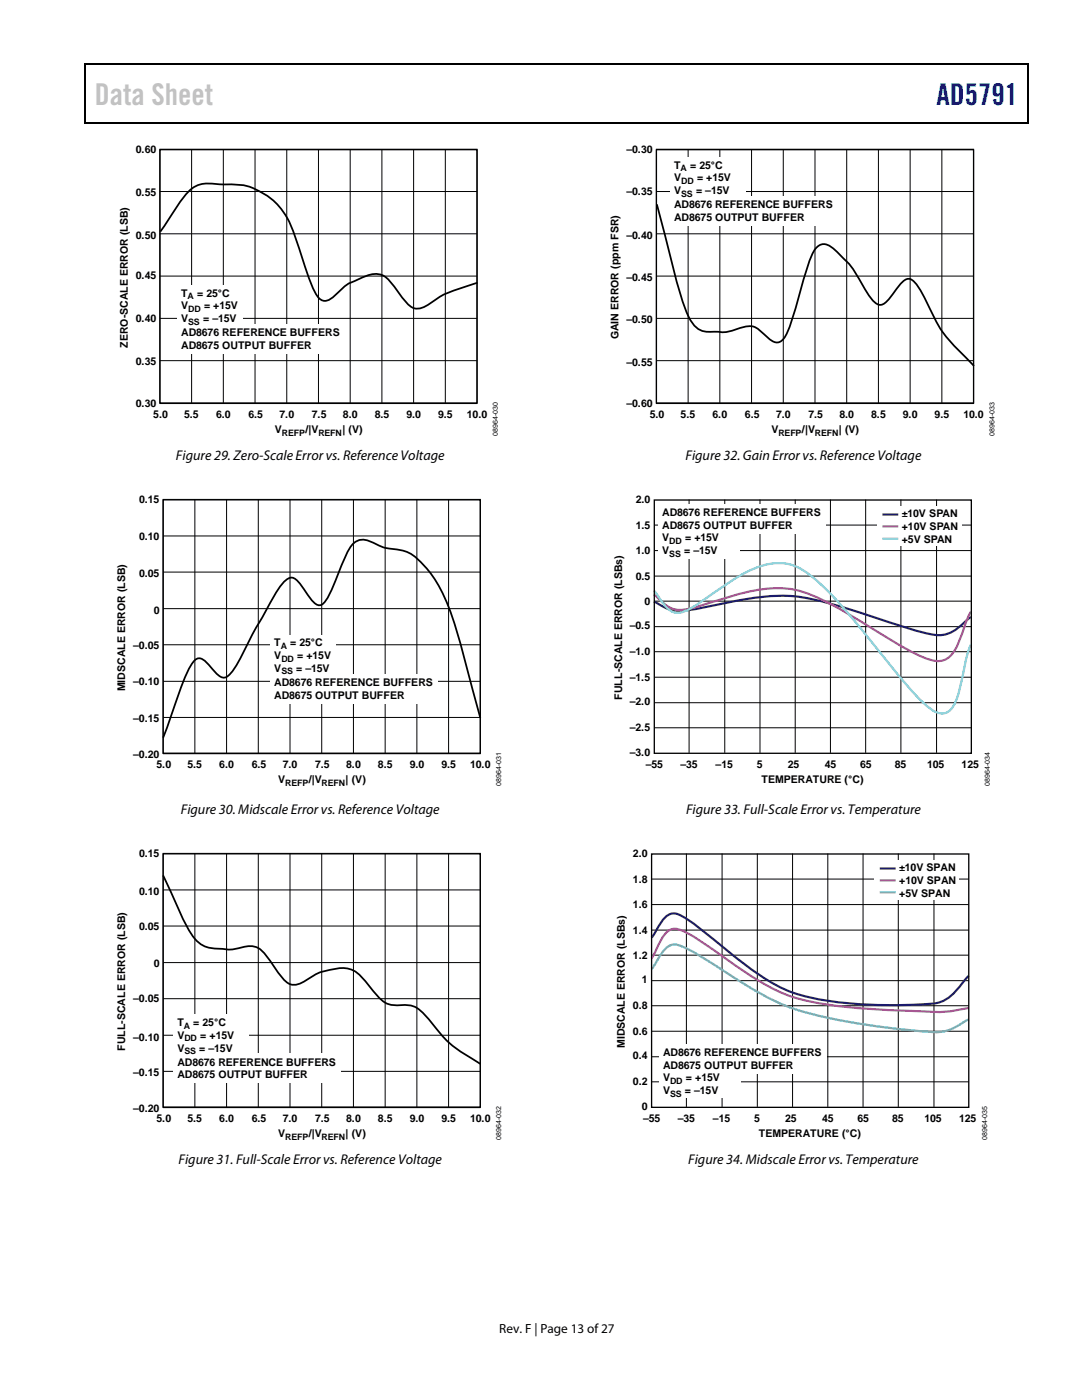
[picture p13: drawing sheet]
<svg xmlns="http://www.w3.org/2000/svg" width="216mm" height="279mm" viewBox="0 0 216 279" stroke-linecap="round" stroke-linejoin="round" font-family="sans-serif">
<defs><g id="words">
<text font-size="6" fill="#c1c1c1" x="18.9" y="21">Data Sheet</text>
<text font-size="6" fill="#00f" x="186.9" y="21">AD5791</text>
<g font-size="2.8">
<text x="35.1" y="91.7">Figure 29. Zero-Scale Error vs. Reference Voltage</text>
<text x="136.8" y="91.7">Figure 32. Gain Error vs. Reference Voltage</text>
<text x="36.1" y="162.4">Figure 30. Midscale Error vs. Reference Voltage</text>
<text x="136.9" y="162.4">Figure 33. Full-Scale Error vs. Temperature</text>
<text x="35.6" y="232.3">Figure 31. Full-Scale Error vs. Reference Voltage</text>
<text x="137.3" y="232.2">Figure 34. Midscale Error vs. Temperature</text>
</g>
<text font-size="2.6" x="99.6" y="266">Rev. F | Page 13 of 27</text>
<g font-size="2.1">
<text x="27.1" y="30.6">0.60</text>
<text x="125" y="30.6">–0.30</text>
<text x="134.5" y="33.7">T</text>
<text x="137.7" y="33.7">= 25°C</text>
<text x="27.1" y="39.1">0.55</text>
<text x="125" y="39">–0.35</text>
<text x="134.5" y="38.7">V</text>
<text x="134.5" y="41.6">AD8676 REFERENCE BUFFERS</text>
<text x="134.5" y="36.2">V</text>
<text x="138.9" y="38.7">= –15V</text>
<text x="139.1" y="36.2">= +15V</text>
<text x="27.1" y="47.8">0.50</text>
<text x="125" y="47.7">–0.40</text>
<text x="134.5" y="44.1">AD8675 OUTPUT BUFFER</text>
<text x="27.1" y="55.6">0.45</text>
<text x="36.2" y="59.2">T</text>
<text x="39.3" y="59.2">= 25°C</text>
<text x="125" y="56">–0.45</text>
<text x="27.1" y="64.2">0.40</text>
<text x="36.2" y="64.3">V</text>
<text x="36.2" y="61.8">V</text>
<text x="40.5" y="64.3">= –15V</text>
<text x="40.7" y="61.8">= +15V</text>
<text x="125" y="64.6">–0.50</text>
<text x="25.5" y="69.4" transform="rotate(-90 25.5 69.4)">ZERO-SCALE ERROR (LSB)</text>
<text x="36.2" y="67.1">AD8676 REFERENCE BUFFERS</text>
<text x="36.2" y="69.6">AD8675 OUTPUT BUFFER</text>
<text x="123.4" y="67.7" transform="rotate(-90 123.4 67.7)">GAIN ERROR (ppm FSR)</text>
<text x="27.1" y="72.9">0.35</text>
<text x="125" y="73">–0.55</text>
<text x="27.1" y="81.2">0.30</text>
<text x="30.6" y="83.4">5.0</text>
<text x="36.7" y="83.4">5.5</text>
<text x="43.1" y="83.4">6.0</text>
<text x="49.6" y="83.4">6.5</text>
<text x="55.8" y="83.4">7.0</text>
<text x="62.2" y="83.4">7.5</text>
<text x="68.4" y="83.4">8.0</text>
<text x="74.8" y="83.4">8.5</text>
<text x="81.1" y="83.4">9.0</text>
<text x="87.4" y="83.4">9.5</text>
<text x="93.2" y="83.4">10.0</text>
<text x="125" y="81.3">–0.60</text>
<text x="129.7" y="83.4">5.0</text>
<text x="135.8" y="83.4">5.5</text>
<text x="142.2" y="83.4">6.0</text>
<text x="148.6" y="83.4">6.5</text>
<text x="154.9" y="83.4">7.0</text>
<text x="161.3" y="83.4">7.5</text>
<text x="167.5" y="83.4">8.0</text>
<text x="173.8" y="83.4">8.5</text>
<text x="180.2" y="83.4">9.0</text>
<text x="186.5" y="83.4">9.5</text>
<text x="192.2" y="83.4">10.0</text>
<text x="54.9" y="86.4">V</text>
<text x="60.9" y="86.4">/|V</text>
<text x="68.3" y="86.4">| (V)</text>
<text x="153.9" y="86.4">V</text>
<text x="160" y="86.4">/|V</text>
<text x="167.4" y="86.4">| (V)</text>
<text x="27.8" y="100.5">0.15</text>
<text x="126.8" y="100.3">2.0</text>
<text x="27.8" y="107.7">0.10</text>
<text x="126.8" y="105.5">1.5</text>
<text x="132.1" y="105.5">AD8675 OUTPUT BUFFER</text>
<text x="132.1" y="103">AD8676 REFERENCE BUFFERS</text>
<text x="179.9" y="105.8">+10V S</text>
<text x="179.9" y="103.2">±10V SPAN</text>
<text x="186.9" y="105.8">PAN</text>
<text x="126.8" y="110.6">1.0</text>
<text x="132.1" y="110.6">V</text>
<text x="132.1" y="108.1">V</text>
<text x="136.5" y="110.6">= –15V</text>
<text x="136.7" y="108.1">= +15V</text>
<text x="179.9" y="108.3">+5V SP</text>
<text x="187" y="108.3">AN</text>
<text x="27.8" y="115.2">0.05</text>
<text x="126.8" y="115.7">0.5</text>
<text x="30.7" y="122.6">0</text>
<text x="125.7" y="125.6">–0.5</text>
<text x="128.6" y="120.7">0</text>
<text x="26.6" y="129.5">–0.05</text>
<text x="54.7" y="131.5">V</text>
<text x="54.7" y="129">T</text>
<text x="57.9" y="129">= 25°C</text>
<text x="59.3" y="131.5">= +15V</text>
<text x="125.7" y="130.8">–1.0</text>
<text x="25" y="138" transform="rotate(-90 25 138)">MIDSCALE ERROR (LSB)</text>
<text x="26.6" y="136.8">–0.10</text>
<text x="54.7" y="136.9">AD8676 REFERENCE BUFFERS</text>
<text x="54.7" y="134.1">V</text>
<text x="59.1" y="134.1">= –15V</text>
<text x="125.7" y="135.8">–1.5</text>
<text x="54.7" y="139.4">AD8675 OUTPUT BUFFER</text>
<text x="124.1" y="139.6" transform="rotate(-90 124.1 139.6)">FULL-SCALE ERROR (LSBs)</text>
<text x="125.7" y="140.7">–2.0</text>
<text x="26.6" y="144.1">–0.15</text>
<text x="125.7" y="145.9">–2.5</text>
<text x="26.6" y="151.2">–0.20</text>
<text x="31.2" y="153.2">5.0</text>
<text x="37.4" y="153.2">5.5</text>
<text x="43.8" y="153.2">6.0</text>
<text x="50.2" y="153.2">6.5</text>
<text x="56.4" y="153.2">7.0</text>
<text x="62.9" y="153.2">7.5</text>
<text x="69.1" y="153.2">8.0</text>
<text x="75.4" y="153.2">8.5</text>
<text x="81.7" y="153.2">9.0</text>
<text x="88.1" y="153.2">9.5</text>
<text x="93.8" y="153.2">10.0</text>
<text x="125.7" y="150.9">–3.0</text>
<text x="128.9" y="153.2">–55</text>
<text x="135.8" y="153.2">–35</text>
<text x="142.8" y="153.2">–15</text>
<text x="151" y="153.2">5</text>
<text x="157.2" y="153.2">25</text>
<text x="164.6" y="153.2">45</text>
<text x="171.6" y="153.2">65</text>
<text x="178.5" y="153.2">85</text>
<text x="185" y="153.2">105</text>
<text x="191.9" y="153.2">125</text>
<text x="55.5" y="156.3">V</text>
<text x="61.6" y="156.3">/|V</text>
<text x="69" y="156.3">| (V)</text>
<text x="151.9" y="156.3">TEMPERATURE (°C)</text>
<text x="27.8" y="171.1">0.15</text>
<text x="126.3" y="171">2.0</text>
<text x="179.4" y="173.9">±10V SPAN</text>
<text x="27.8" y="178.7">0.10</text>
<text x="126.3" y="176.1">1.8</text>
<text x="179.4" y="178.9">+5V SPAN</text>
<text x="179.4" y="176.4">+10V SPAN</text>
<text x="27.8" y="185.6">0.05</text>
<text x="126.3" y="181.3">1.6</text>
<text x="126.3" y="186.3">1.4</text>
<text x="126.3" y="191.3">1.2</text>
<text x="30.7" y="192.9">0</text>
<text x="128.1" y="196.3">1</text>
<text x="26.6" y="200">–0.05</text>
<text x="126.3" y="201.4">0.8</text>
<text x="25" y="209.7" transform="rotate(-90 25 209.7)">FULL-SCALE ERROR (LSB)</text>
<text x="26.6" y="207.7">–0.10</text>
<text x="35.4" y="209.9">V</text>
<text x="35.4" y="204.8">T</text>
<text x="35.4" y="207.3">V</text>
<text x="38.6" y="204.8">= 25°C</text>
<text x="39.8" y="209.9">= –15V</text>
<text x="40" y="207.3">= +15V</text>
<text x="124.7" y="209.2" transform="rotate(-90 124.7 209.2)">MIDSCALE ERROR (LSBs)</text>
<text x="126.3" y="206.5">0.6</text>
<text x="26.6" y="214.7">–0.15</text>
<text x="35.4" y="212.7">AD8676 REFERENCE BUFFERS</text>
<text x="35.4" y="215.2">AD8675 OUTPUT BUFFER</text>
<text x="126.3" y="211.4">0.4</text>
<text x="132.3" y="215.8">V</text>
<text x="132.3" y="213.3">AD8675 OUTPUT BUFFER</text>
<text x="132.3" y="210.8">AD8676 REFERENCE BUFFERS</text>
<text x="136.9" y="215.8">= +15V</text>
<text x="26.6" y="221.8">–0.20</text>
<text x="126.3" y="216.5">0.2</text>
<text x="128.1" y="221.6">0</text>
<text x="132.3" y="218.3">V</text>
<text x="136.7" y="218.3">= –15V</text>
<text x="31.2" y="223.9">5.0</text>
<text x="37.4" y="223.9">5.5</text>
<text x="43.8" y="223.9">6.0</text>
<text x="50.2" y="223.9">6.5</text>
<text x="55.5" y="226.9">V</text>
<text x="56.4" y="223.9">7.0</text>
<text x="61.6" y="226.9">/|V</text>
<text x="62.9" y="223.9">7.5</text>
<text x="69" y="226.9">| (V)</text>
<text x="69.1" y="223.9">8.0</text>
<text x="75.4" y="223.9">8.5</text>
<text x="81.7" y="223.9">9.0</text>
<text x="88.1" y="223.9">9.5</text>
<text x="93.8" y="223.9">10.0</text>
<text x="128.3" y="223.8">–55</text>
<text x="135.2" y="223.8">–35</text>
<text x="142.3" y="223.8">–15</text>
<text x="150.5" y="223.8">5</text>
<text x="151.4" y="226.9">TEMPERATURE (°C)</text>
<text x="156.7" y="223.8">25</text>
<text x="164.1" y="223.8">45</text>
<text x="171.1" y="223.8">65</text>
<text x="178" y="223.8">85</text>
<text x="184.5" y="223.8">105</text>
<text x="191.4" y="223.8">125</text>
</g>
<g font-size="1.8">
<text x="135.8" y="34.2">A</text>
<text x="135.9" y="36.7">DD</text>
<text x="135.9" y="39.3">SS</text>
<text x="37.4" y="59.8">A</text>
<text x="37.6" y="62.3">DD</text>
<text x="37.6" y="64.8">SS</text>
<text x="56.3" y="87">REFP</text>
<text x="63.5" y="87">REFN</text>
<text x="155.3" y="87">REFP</text>
<text x="162.6" y="87">REFN</text>
<text x="133.5" y="111.1">SS</text>
<text x="133.5" y="108.6">DD</text>
<text x="56" y="129.5">A</text>
<text x="56.1" y="134.6">SS</text>
<text x="56.1" y="132.1">DD</text>
<text x="56.9" y="156.8">REFP</text>
<text x="64.2" y="156.8">REFN</text>
<text x="36.7" y="205.3">A</text>
<text x="36.8" y="207.8">DD</text>
<text x="36.8" y="210.4">SS</text>
<text x="133.7" y="218.9">SS</text>
<text x="133.7" y="216.3">DD</text>
<text x="56.9" y="227.5">REFP</text>
<text x="64.2" y="227.5">REFN</text>
</g>
<g font-size="1.4">
<text x="99.3" y="87" transform="rotate(-90 99.3 87)">08964-030</text>
<text x="198.4" y="87" transform="rotate(-90 198.4 87)">08964-033</text>
<text x="100" y="156.9" transform="rotate(-90 100 156.9)">08964-031</text>
<text x="197.5" y="156.8" transform="rotate(-90 197.5 156.8)">08964-034</text>
<text x="100" y="227.5" transform="rotate(-90 100 227.5)">08964-032</text>
<text x="197" y="227.5" transform="rotate(-90 197 227.5)">08964-035</text>
</g>
</g></defs>
<path d="M16.9 12.7h.2v1h-.2zM16.9 12.7h.2v.3h-.2zM82.5 12.7h.3v.3h-.3zM205.1 12.7h.2v1h-.2zM205.1 12.7h.2v.3h-.2zM16.9 24.4h.2v.3h-.2zM82.3 24.4h.2v.3h-.2zM205.1 24.4h.2v.3h-.2z" fill="#000"/>
<path d="M17 13.7v10.7M17.1 12.8h65.4M82.8 12.8h122.3M205.2 13.7v10.7M17.1 24.5h188" fill="none" stroke="#000" stroke-width=".25"/>
<path d="M31.9 29.9h63.3v50.6h-63.3z" fill="none" stroke="#000" stroke-width=".26"/>
<g fill="none" stroke="#000" stroke-width=".2">
<path d="M31.9 38.2h63.3M31.9 29.8h63.3v50.6h-63.3zM38.2 29.8v50.6M44.6 29.8v50.6M50.9 29.8v50.6M57.2 29.8v50.6M63.5 29.8v50.6M69.9 29.8v50.6M76.2 29.8v50.6M82.5 29.8v50.6M88.9 29.8v50.6M31.9 55.1h63.3"/>
<path d="M31.9 46.7h63.3M31.9 72h63.3M31.9 63.5h63.3"/>
</g>
<g fill="#fff">
<path d="M35.3 64.8h33.4v5.8h-33.4z"/>
<path d="M35.3 56.9h13v10.5h-13z"/>
</g>
<path d="M32 46.2l.6-.9a56.6 56.6 0 0 1 5.1-7.1 5.7 5.7 0 0 1 5.4-1.5l.8 .1a18.4 18.4 0 0 1 6.3 .6 13.9 13.9 0 0 1 8.6 9.5l.5 1.4a67.1 67.1 0 0 0 3.8 10.6 1.85 1.85 0 0 0 3.1 .6l1.2-1.1a8 8 0 0 1 4-2.6l1.4-.6a4 4 0 0 1 5.4 1.4l1.9 2.6a6.2 6.2 0 0 0 2.5 2.3 5.4 5.4 0 0 0 4.2-1.6 23.2 23.2 0 0 1 6.9-3l1.6-.5" fill="none" stroke="#000" stroke-width=".35"/>
<g fill="none" stroke="#000" stroke-width=".2">
<path d="M32.6 99.7h63.2v50.6h-63.2zM38.9 99.7v50.6M45.2 99.7v50.6M51.5 99.7v50.6M57.9 99.7v50.6M64.2 99.7v50.6M70.5 99.7v50.6M76.9 99.7v50.6M83.2 99.7v50.6M89.5 99.7v50.6M32.6 107h63.2M32.6 114.2h63.2"/>
<path d="M32.6 121.5h63.2M32.6 128.7h63.2M32.6 136h63.2M32.6 143.2h63.2"/>
</g>
<path d="M32.6 99.8h63.2v50.6h-63.2z" fill="none" stroke="#000" stroke-width=".26"/>
<g fill="#fff">
<path d="M53.9 134.5h33.4v5.9h-33.4z"/>
<path d="M53.9 126.7h13v10.5h-13z"/>
</g>
<path d="M95.8 143.3l-2.9-11.1a62.4 62.4 0 0 0-5.7-15.9 18.6 18.6 0 0 0-5.4-5.9l-2.1-.7a11 11 0 0 1-5.7-1.6 2.93 2.93 0 0 0-4 1l-1.1 1.9-2.1 5.2a16.1 16.1 0 0 1-2.1 4 1.32 1.32 0 0 1-2.2-.1l-1.8-2.4a5.9 5.9 0 0 0-2.3-2.4 2.66 2.66 0 0 0-2.3 1.4 227.6 227.6 0 0 0-9.2 16.5 3.7 3.7 0 0 1-2.3 2 4.1 4.1 0 0 1-2.3-1.7 6.1 6.1 0 0 0-2.3-2.1h-.5a5 5 0 0 0-2.1 2.6l-1.4 3.6-3.4 9.6" fill="none" stroke="#000" stroke-width=".35"/>
<g fill="none" stroke="#000" stroke-width=".2">
<path d="M32.6 177.6h63.2M32.6 170.3h63.2v50.6h-63.2zM38.9 170.3v50.6M45.2 170.3v50.6M51.5 170.3v50.6M57.9 170.3v50.6M64.2 170.3v50.6M70.5 170.3v50.6M76.9 170.3v50.6M83.2 170.3v50.6M89.5 170.3v50.6M32.6 199.3h63.2"/>
<path d="M32.6 192.1h63.2M32.6 184.8h63.2M32.6 213.8h63.2M32.6 206.6h63.2"/>
</g>
<path d="M32.6 170.4h63.2v50.6h-63.2z" fill="none" stroke="#000" stroke-width=".26"/>
<g fill="#fff">
<path d="M34.6 210.3h33.4v5.9h-33.4z"/>
<path d="M34.6 202.5h15v10.5h-15z"/>
</g>
<path d="M32.6 174.7l1.5 3.4a48.6 48.6 0 0 0 4.8 9.3 5.7 5.7 0 0 0 4.9 1.9l.7 .1a8.4 8.4 0 0 0 4.2-.4 3.6 3.6 0 0 1 4.1 1.3l2.5 3.6a6.9 6.9 0 0 0 2.6 2.5 5.1 5.1 0 0 0 4.2-1.4 11.4 11.4 0 0 1 5.3-1.7 5.1 5.1 0 0 1 5 2l2.6 3.1a5.1 5.1 0 0 0 5.4 2.2 4.9 4.9 0 0 1 4.7 2.3 37.4 37.4 0 0 0 5.8 6.3l4.9 3.1" fill="none" stroke="#000" stroke-width=".35"/>
<path d="M131 29.9h63.3v50.6h-63.3z" fill="none" stroke="#000" stroke-width=".26"/>
<g fill="none" stroke="#000" stroke-width=".2">
<path d="M131 38.2h63.3M131 29.8h63.3v50.6h-63.3zM137.3 29.8v50.6M143.6 29.8v50.6M150 29.8v50.6M156.3 29.8v50.6M162.6 29.8v50.6M168.9 29.8v50.6M175.3 29.8v50.6M181.6 29.8v50.6M187.9 29.8v50.6M131 46.7h63.3"/>
<path d="M131 55.1h63.3M131 72h63.3M131 63.5h63.3"/>
</g>
<g fill="#fff">
<path d="M133.7 39.2h33.4v5.9h-33.4z"/>
<path d="M133.7 31.4h15v10.5h-15z"/>
</g>
<path d="M131.1 40.8l2.5 9.8a82.3 82.3 0 0 0 3.8 12.6 4.4 4.4 0 0 0 5 3h.7a7.9 7.9 0 0 0 4.6-.7 3.5 3.5 0 0 1 4.3 .7l.6 .6a4.1 4.1 0 0 0 2.5 1.6 3.3 3.3 0 0 0 2.2-2.5l1.3-4a85.8 85.8 0 0 1 3.7-11.5 2.21 2.21 0 0 1 3.6-1.1l.6 .5a22 22 0 0 1 5.4 6.7l.6 1a7.7 7.7 0 0 0 2.9 3.3 2.6 2.6 0 0 0 2.3-1.5l1.1-1.5a4.9 4.9 0 0 1 2.3-2.1 2.94 2.94 0 0 1 2.3 1.8l.6 1a55 55 0 0 0 4.7 8.5l1.9 2.2 3.8 3.8" fill="none" stroke="#000" stroke-width=".35"/>
<g fill="none" stroke="#000" stroke-width=".2">
<path d="M137.5 99.7v50.5M144.6 99.7v50.5M151.6 99.7v50.5M158.7 99.7v50.5M165.7 99.7v50.5M172.7 99.7v50.5M179.8 99.7v50.5M186.9 99.7v50.5M130.6 120h63.2M130.6 115h63.2M130.6 109.9h63.2M130.6 104.8h63.2"/>
<path d="M130.6 130.1h63.2M130.6 125.1h63.2M130.6 135.2h63.2M130.6 145.2h63.2M130.6 140.2h63.2"/>
</g>
<path d="M175 101.1h16.8v7.9h-16.8z" fill="#fff"/>
<path d="M176.1 102.7h3.1" fill="none" stroke="#282a73" stroke-width=".44"/>
<path d="M176.1 105.1h3.1" fill="none" stroke="#ba539f" stroke-width=".44"/>
<path d="M176.1 107.5h3.1" fill="none" stroke="#70cddd" stroke-width=".44"/>
<g fill="#fff">
<path d="M131.3 100.7h33.4v5.8h-33.4z"/>
<path d="M131.3 106.2h16.3v5.3h-16.3z"/>
</g>
<path d="M130.5 120.1a10.1 10.1 0 0 0 5.2 1.8 86.9 86.9 0 0 0 10.9-1.9 35.7 35.7 0 0 1 18.7 .4l7.4 2.2a108.7 108.7 0 0 0 14 4.1 7.5 7.5 0 0 0 6.1-2.8l.9-.8" fill="none" stroke="#282a73" stroke-width=".44"/>
<path d="M130.5 118.7l.9 .7a5.7 5.7 0 0 0 6.5 2l1.2-.3a96.7 96.7 0 0 1 12.6-3.4 19 19 0 0 1 13.2 2.4l5.2 2.9a187.1 187.1 0 0 0 13.1 7.7 8.7 8.7 0 0 0 4.6 1.2 4.4 4.4 0 0 0 3-2.6l.9-2.2 1.2-3.3 .8-1.7" fill="none" stroke="#ba539f" stroke-width=".44"/>
<path d="M130.5 117.9l1.2 1.6a5.5 5.5 0 0 0 3.1 2.8 6.3 6.3 0 0 0 3.9-1.4 108.6 108.6 0 0 1 10.8-7 11.3 11.3 0 0 1 9.1-.9 27.9 27.9 0 0 1 8.7 7.2l4.8 5.6a219.6 219.6 0 0 0 11.5 13.9 8.2 8.2 0 0 0 4.1 2.7 2.71 2.71 0 0 0 2.7-1.8 37.6 37.6 0 0 0 2.3-8.8l1-3.1" fill="none" stroke="#70cddd" stroke-width=".44"/>
<path d="M130.6 99.8h63.2v50.5h-63.2z" fill="none" stroke="#000" stroke-width=".26"/>
<g fill="none" stroke="#000" stroke-width=".2">
<path d="M130 175.4h63.3M137 170.3v50.6M144.1 170.3v50.6M151.1 170.3v50.6M158.1 170.3v50.6M165.2 170.3v50.6M172.2 170.3v50.6M179.2 170.3v50.6M186.4 170.3v50.6M130 190.6h63.3M130 185.6h63.3M130 180.5h63.3"/>
<path d="M130 195.7h63.3M130 205.8h63.3M130 200.7h63.3M130 210.9h63.3M130 215.9h63.3"/>
</g>
<path d="M174.5 171.7h16.8v7.9h-16.8z" fill="#fff"/>
<path d="M175.6 173.3h3.1" fill="none" stroke="#282a73" stroke-width=".44"/>
<path d="M175.6 175.7h3.1" fill="none" stroke="#ba539f" stroke-width=".44"/>
<path d="M175.6 178.1h3.1" fill="none" stroke="#4ac2c5" stroke-width=".44"/>
<g fill="#fff">
<path d="M131.5 208.4h33.4v5.8h-33.4z"/>
<path d="M131.5 213.9h16.3v5.3h-16.3z"/>
</g>
<path d="M130 187.1l1.1-1.6a6.9 6.9 0 0 1 2.6-3.1 4 4 0 0 1 3.4 1.1l3.4 2.5a101.4 101.4 0 0 0 14.6 10.7 38.8 38.8 0 0 0 15.3 3.6 88.3 88.3 0 0 0 17-.2 10.2 10.2 0 0 0 5-4.3l.9-1.1" fill="none" stroke="#282a73" stroke-width=".44"/>
<path d="M130 191.2l1.1-2a8.3 8.3 0 0 1 2.6-3.6 3.9 3.9 0 0 1 3.6 .7l3.6 2.3a120.2 120.2 0 0 0 14 9 44.4 44.4 0 0 0 15.5 3.5l10.6 .6a44.7 44.7 0 0 0 10-.1l2.3-.4" fill="none" stroke="#ba539f" stroke-width=".44"/>
<path d="M130 193.3l1.1-1.6a7.4 7.4 0 0 1 2.6-3 4.3 4.3 0 0 1 3.6 .7l3.6 2.1a109.8 109.8 0 0 0 15.6 9.1 98.5 98.5 0 0 0 22.9 4.8l4.5 .4a13.3 13.3 0 0 0 5.5-.2l3.9-2.2" fill="none" stroke="#4ac2c5" stroke-width=".44"/>
<path d="M130 170.4h63.3v50.6h-63.3z" fill="none" stroke="#000" stroke-width=".26"/>
<use href="#words"/>
</svg>
